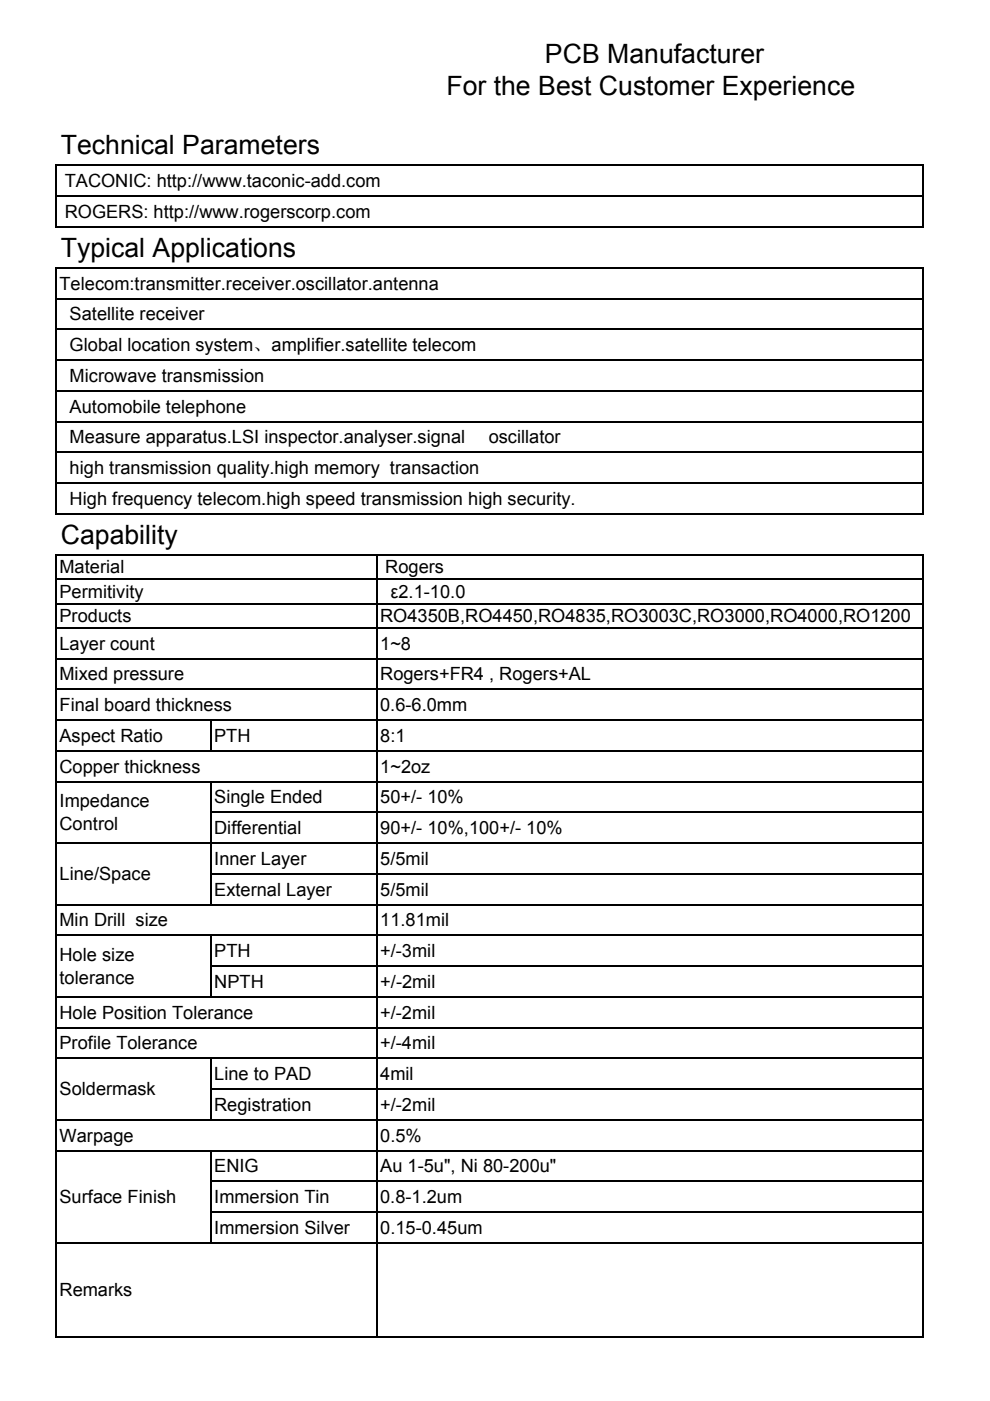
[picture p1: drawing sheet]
<svg xmlns="http://www.w3.org/2000/svg" width="210mm" height="297mm" viewBox="0 0 210 297" stroke-linecap="round" stroke-linejoin="round" font-family="sans-serif">
<defs><g id="words">
<g font-size="5.6">
<text x="115.6" y="13.3">PCB Manufacturer</text>
<text x="94.7" y="20.2">For the Best Customer Experience</text>
<text x="12.9" y="32.7">Technical Parameters</text>
<text x="12.9" y="54.5">Typical Applications</text>
<text x="12.9" y="115.3">Capability</text>
</g>
<g font-size="3.9">
<text x="13.7" y="39.7">TACONIC: http://www.taconic-add.com</text>
<text x="13.7" y="46.2">ROGERS: http://www.rogerscorp.com</text>
<text x="12.6" y="61.4">Telecom:transmitter.receiver.oscillator.antenna</text>
<text x="14.8" y="67.9">Satellite receiver</text>
<text x="14.8" y="74.4">Global location system、amplifier.satellite telecom</text>
<text x="14.8" y="81">Microwave transmission</text>
<text x="14.8" y="87.5">Automobile telephone</text>
<text x="14.8" y="94">Measure apparatus.LSI inspector.analyser.signal</text>
<text x="103.7" y="94">oscillator</text>
<text x="14.8" y="100.5">high transmission quality.high memory transaction</text>
<text x="14.8" y="107">High frequency telecom.high speed transmission high security.</text>
<text x="12.6" y="121.6">Material</text>
<text x="81.7" y="121.6">Rogers</text>
<text x="12.6" y="126.7">Permitivity</text>
<text x="12.6" y="131.9">Products</text>
<text x="80.6" y="131.9">RO4350B,RO4450,RO4835,RO3003C,RO3000,RO4000,RO1200</text>
<text x="82.8" y="126.7">ε2.1-10.0</text>
<text x="12.6" y="137.8">Layer count</text>
<text x="80.6" y="137.8">1~8</text>
<text x="12.6" y="144.3">Mixed pressure</text>
<text x="80.6" y="144.3">Rogers+FR4 , Rogers+AL</text>
<text x="12.6" y="150.8">Final board thickness</text>
<text x="80.6" y="150.8">0.6-6.0mm</text>
<text x="12.6" y="157.3">Aspect Ratio</text>
<text x="45.4" y="157.3">PTH</text>
<text x="80.6" y="157.3">8:1</text>
<text x="12.6" y="163.8">Copper thickness</text>
<text x="80.7" y="163.8">1~2oz</text>
<text x="12.6" y="171.2">Impedance</text>
<text x="45.4" y="170.4">Single Ended</text>
<text x="80.6" y="170.4">50+/- 10%</text>
<text x="12.6" y="176">Control</text>
<text x="45.4" y="176.9">Differential</text>
<text x="80.6" y="176.9">90+/- 10%,100+/- 10%</text>
<text x="45.4" y="183.4">Inner Layer</text>
<text x="80.6" y="183.4">5/5mil</text>
<text x="12.6" y="186.6">Line/Space</text>
<text x="45.4" y="189.9">External Layer</text>
<text x="80.6" y="189.9">5/5mil</text>
<text x="12.6" y="196.4">Min Drill size</text>
<text x="80.6" y="196.4">11.81mil</text>
<text x="12.6" y="203.8">Hole size</text>
<text x="45.4" y="202.9">PTH</text>
<text x="80.6" y="202.9">+/-3mil</text>
<text x="12.6" y="208.6">tolerance</text>
<text x="45.4" y="209.5">NPTH</text>
<text x="80.7" y="209.5">+/-2mil</text>
<text x="12.6" y="216">Hole Position Tolerance</text>
<text x="80.6" y="216">+/-2mil</text>
<text x="12.6" y="222.5">Profile Tolerance</text>
<text x="80.6" y="222.5">+/-4mil</text>
<text x="12.6" y="232.3">Soldermask</text>
<text x="45.4" y="229">Line to PAD</text>
<text x="80.6" y="229">4mil</text>
<text x="45.4" y="235.5">Registration</text>
<text x="80.6" y="235.5">+/-2mil</text>
<text x="12.6" y="242.1">Warpage</text>
<text x="80.6" y="242.1">0.5%</text>
<text x="45.4" y="248.6">ENIG</text>
<text x="80.6" y="248.6">Au 1-5u&quot;, Ni 80-200u&quot;</text>
<text x="12.6" y="255.1">Surface Finish</text>
<text x="45.4" y="255.1">Immersion Tin</text>
<text x="80.6" y="255.1">0.8-1.2um</text>
<text x="45.4" y="261.6">Immersion Silver</text>
<text x="80.6" y="261.6">0.15-0.45um</text>
<text x="12.6" y="274.8">Remarks</text>
</g>
</g></defs>
<g fill="none" stroke="#000" stroke-width=".34">
<path d="M11.8 35.1h184.2M11.9 34.9v13.4M195.8 34.9v13.4M11.8 41.6h184.2M11.8 48.1h184.2M11.8 56.8h184.2M11.9 56.6v52.5M195.8 56.6v52.5M11.8 63.3h184.2M11.8 69.8h184.2M11.8 76.3h184.2M11.8 82.9h184.2"/>
<path d="M11.8 89.4h184.2M11.8 95.9h184.2M11.8 102.4h184.2M11.8 108.9h184.2M11.8 117.6h184.2M11.9 117.5v166.1M79.9 117.5v166.1M195.8 117.5v166.1M11.8 122.8h184.2M11.8 128h184.2M11.8 133.1h184.2M11.8 139.7h184.2"/>
<path d="M11.8 146.2h184.2M11.8 152.7h184.2M11.8 159.2h184.2M44.7 152.5v6.9M11.8 165.7h184.2M11.8 178.8h184.2M44.6 172.3h151.4M44.7 165.6v26.4M11.8 191.8h184.2M11.8 198.3h184.2M44.6 185.3h151.4M44.7 198.2v13.3"/>
<path d="M11.8 211.4h184.2M11.8 217.9h184.2M44.6 204.9h151.4M11.8 224.4h184.2M11.8 237.4h184.2M44.6 230.9h151.4M44.7 224.2v13.4M11.8 244h184.2M44.6 250.5h151.4M44.6 257h151.4M44.7 243.8v19.9M11.8 263.5h184.2"/>
<path d="M11.8 283.4h184.2"/>
</g>
<use href="#words"/>
</svg>
